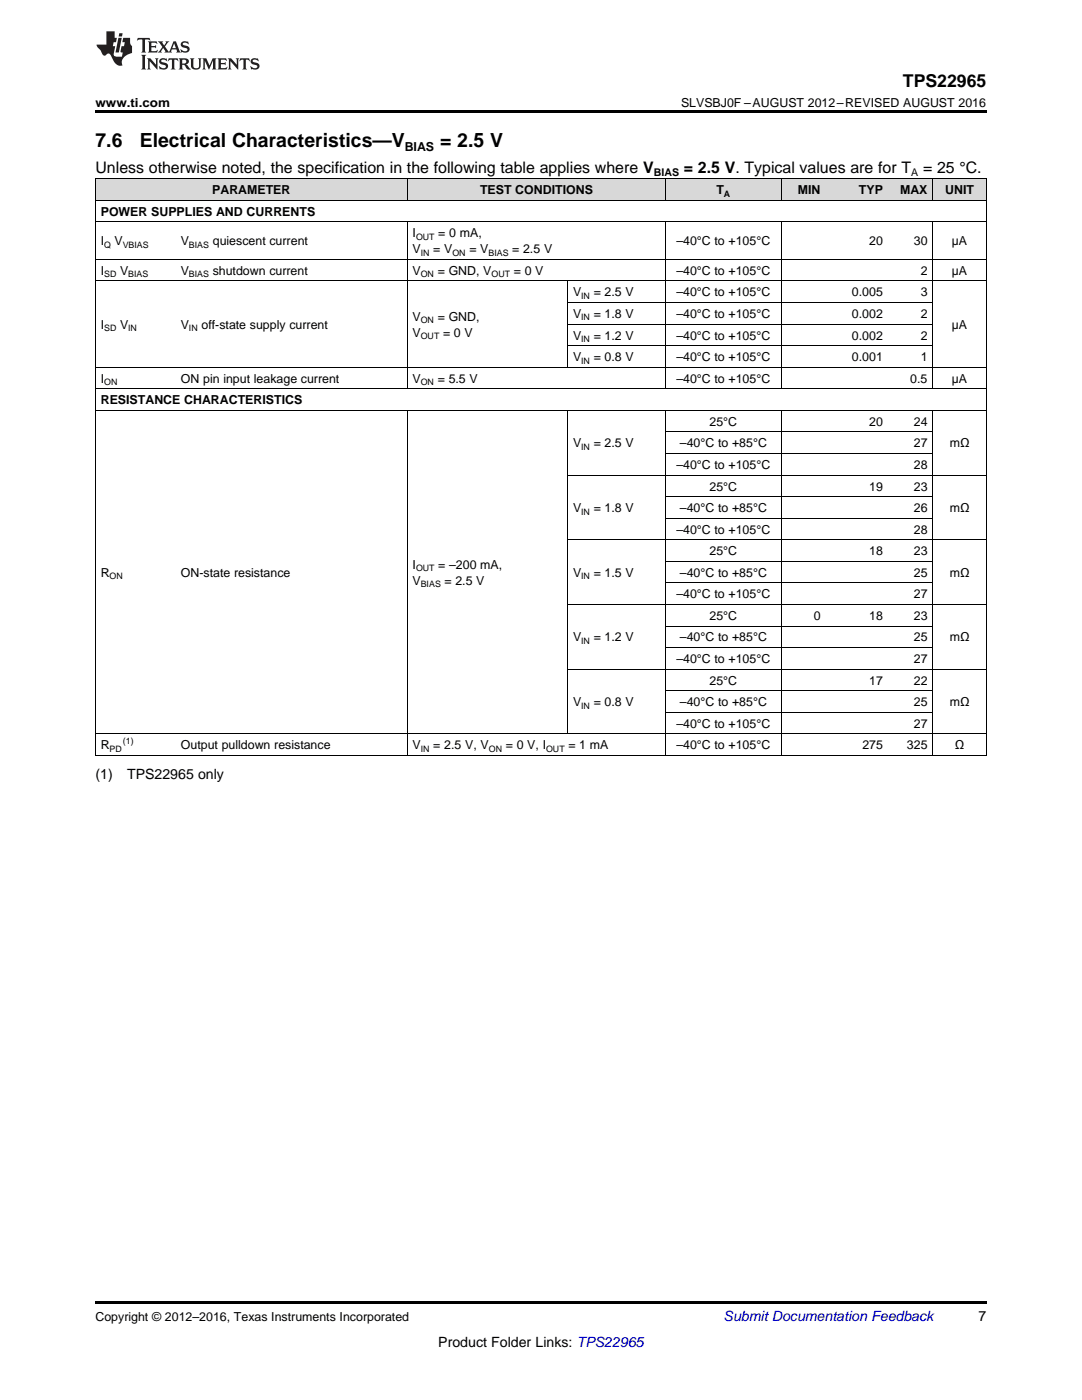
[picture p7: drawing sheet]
<svg xmlns="http://www.w3.org/2000/svg" width="216mm" height="279mm" viewBox="0 0 216 279" stroke-linecap="round" stroke-linejoin="round" font-family="sans-serif">
<defs><g id="words">
<g font-size="3.9">
<text x="19" y="29.3">7.6</text>
<text x="27.9" y="29.3">Electrical Characteristics—V</text>
<text x="87.8" y="29.3">= 2.5 V</text>
</g>
<text font-size="3.5" x="180.2" y="17.3">TPS22965</text>
<g font-size="3.2">
<text x="19" y="34.4">Unless otherwise noted, the specification in the following table applies where V</text>
<text x="136.4" y="34.4">= 2.5 V. Typical values are for T</text>
<text x="184.2" y="34.4">= 25 °C.</text>
</g>
<g font-size="2.8">
<text x="19" y="155.4">(1)</text>
<text x="25.4" y="155.4">TPS22965 only</text>
<text x="195.3" y="263.6">7</text>
<text x="87.5" y="268.9">Product Folder Links: TPS22965</text>
</g>
<text font-size="2.8" fill="#0000c8" x="144.4" y="263.6">Submit Documentation Feedback</text>
<g font-size="2.5">
<text x="19" y="21.4">www.ti.com</text>
<text x="135.9" y="21.4">SLVSBJ0F –AUGUST 2012–REVISED AUGUST 2016</text>
<text x="80.8" y="30.1">BIAS</text>
<text x="42.3" y="38.7">PARAMETER</text>
<text x="95.8" y="38.7">TEST CONDITIONS</text>
<text x="143" y="38.7">T</text>
<text x="159.2" y="38.7">MIN</text>
<text x="171.4" y="38.7">TYP</text>
<text x="179.6" y="38.7">MAX</text>
<text x="188.6" y="38.7">UNIT</text>
<text x="20.1" y="43">POWER SUPPLIES AND CURRENTS</text>
<text x="82.3" y="47.3">I</text>
<text x="87.5" y="47.3">= 0 mA,</text>
<text x="20.1" y="48.9">I</text>
<text x="22.9" y="48.9">V</text>
<text x="36.1" y="48.9">V</text>
<text x="42.5" y="48.9">quiescent current</text>
<text x="82.3" y="50.6">V</text>
<text x="86.5" y="50.6">= V</text>
<text x="93.7" y="50.6">= V</text>
<text x="102.2" y="50.6">= 2.5 V</text>
<text x="135" y="48.9">–40°C to +105°C</text>
<text x="173.4" y="48.9">20</text>
<text x="182.4" y="48.9">30</text>
<text x="189.9" y="48.9">µA</text>
<text x="20.1" y="54.9">I</text>
<text x="24" y="54.9">V</text>
<text x="36.1" y="54.9">V</text>
<text x="42.4" y="54.9">shutdown current</text>
<text x="82.3" y="54.9">V</text>
<text x="87.3" y="54.9">= GND, V</text>
<text x="102.5" y="54.9">= 0 V</text>
<text x="114.3" y="59.2">V</text>
<text x="118.5" y="59.2">= 2.5 V</text>
<text x="135" y="54.9">–40°C to +105°C</text>
<text x="135" y="59.2">–40°C to +105°C</text>
<text x="170" y="59.2">0.005</text>
<text x="183.7" y="54.9">2</text>
<text x="183.7" y="59.2">3</text>
<text x="189.9" y="54.9">µA</text>
<text x="20.1" y="65.6">I</text>
<text x="24" y="65.6">V</text>
<text x="36.1" y="65.6">V</text>
<text x="40.2" y="65.6">off-state supply current</text>
<text x="82.3" y="64">V</text>
<text x="87.3" y="64">= GND,</text>
<text x="114.3" y="63.5">V</text>
<text x="118.5" y="63.5">= 1.8 V</text>
<text x="135" y="63.5">–40°C to +105°C</text>
<text x="170" y="63.5">0.002</text>
<text x="183.7" y="63.5">2</text>
<text x="189.9" y="65.6">µA</text>
<text x="82.3" y="67.2">V</text>
<text x="88.4" y="67.2">= 0 V</text>
<text x="114.3" y="67.8">V</text>
<text x="118.5" y="67.8">= 1.2 V</text>
<text x="135" y="67.8">–40°C to +105°C</text>
<text x="170" y="67.8">0.002</text>
<text x="183.7" y="67.8">2</text>
<text x="20.1" y="76.4">I</text>
<text x="36.1" y="76.4">ON pin input leakage current</text>
<text x="82.3" y="76.4">V</text>
<text x="87.3" y="76.4">= 5.5 V</text>
<text x="114.3" y="72.1">V</text>
<text x="118.5" y="72.1">= 0.8 V</text>
<text x="135" y="72.1">–40°C to +105°C</text>
<text x="135" y="76.4">–40°C to +105°C</text>
<text x="170" y="72.1">0.001</text>
<text x="181.6" y="76.4">0.5</text>
<text x="183.7" y="72.1">1</text>
<text x="189.9" y="76.4">µA</text>
<text x="20.1" y="80.7">RESISTANCE CHARACTERISTICS</text>
<text x="114.3" y="89.3">V</text>
<text x="118.5" y="89.3">= 2.5 V</text>
<text x="135.7" y="89.3">–40°C to +85°C</text>
<text x="141.6" y="85">25°C</text>
<text x="173.4" y="85">20</text>
<text x="182.4" y="85">24</text>
<text x="182.4" y="89.3">27</text>
<text x="189.5" y="89.3">mΩ</text>
<text x="135" y="93.6">–40°C to +105°C</text>
<text x="182.4" y="93.6">28</text>
<text x="141.6" y="97.9">25°C</text>
<text x="173.4" y="97.9">19</text>
<text x="182.4" y="97.9">23</text>
<text x="114.3" y="102.2">V</text>
<text x="118.5" y="102.2">= 1.8 V</text>
<text x="135" y="106.5">–40°C to +105°C</text>
<text x="135.7" y="102.2">–40°C to +85°C</text>
<text x="182.4" y="102.2">26</text>
<text x="182.4" y="106.5">28</text>
<text x="189.5" y="102.2">mΩ</text>
<text x="82.3" y="113.5">I</text>
<text x="87.5" y="113.5">= –200 mA,</text>
<text x="141.6" y="110.8">25°C</text>
<text x="173.4" y="110.8">18</text>
<text x="182.4" y="110.8">23</text>
<text x="20.1" y="115.1">R</text>
<text x="36.1" y="115.1">ON-state resistance</text>
<text x="82.3" y="116.7">V</text>
<text x="88.7" y="116.7">= 2.5 V</text>
<text x="114.3" y="115.1">V</text>
<text x="118.5" y="115.1">= 1.5 V</text>
<text x="135" y="119.4">–40°C to +105°C</text>
<text x="135.7" y="115.1">–40°C to +85°C</text>
<text x="182.4" y="115.1">25</text>
<text x="182.4" y="119.4">27</text>
<text x="189.5" y="115.1">mΩ</text>
<text x="141.6" y="123.7">25°C</text>
<text x="162.4" y="123.7">0</text>
<text x="173.4" y="123.7">18</text>
<text x="182.4" y="123.7">23</text>
<text x="114.3" y="128">V</text>
<text x="118.5" y="128">= 1.2 V</text>
<text x="135.7" y="128">–40°C to +85°C</text>
<text x="182.4" y="128">25</text>
<text x="189.5" y="128">mΩ</text>
<text x="135" y="132.3">–40°C to +105°C</text>
<text x="141.6" y="136.6">25°C</text>
<text x="173.4" y="136.6">17</text>
<text x="182.4" y="132.3">27</text>
<text x="182.4" y="136.6">22</text>
<text x="114.3" y="140.9">V</text>
<text x="118.5" y="140.9">= 0.8 V</text>
<text x="135.7" y="140.9">–40°C to +85°C</text>
<text x="182.4" y="140.9">25</text>
<text x="189.5" y="140.9">mΩ</text>
<text x="20.1" y="149.5">R</text>
<text x="36.1" y="149.5">Output pulldown resistance</text>
<text x="82.3" y="149.5">V</text>
<text x="86.5" y="149.5">= 2.5 V, V</text>
<text x="100.9" y="149.5">= 0 V, I</text>
<text x="113.4" y="149.5">= 1 mA</text>
<text x="135" y="145.2">–40°C to +105°C</text>
<text x="135" y="149.5">–40°C to +105°C</text>
<text x="172.1" y="149.5">275</text>
<text x="181" y="149.5">325</text>
<text x="182.4" y="145.2">27</text>
<text x="190.5" y="149.5">Ω</text>
<text x="19" y="263.6">Copyright © 2012–2016, Texas Instruments Incorporated</text>
</g>
<g font-size="2.1">
<text x="130.5" y="35.1">BIAS</text>
<text x="181.8" y="35.1">A</text>
</g>
<g font-size="1.8">
<text x="144.5" y="39.2">A</text>
<text x="83" y="47.8">OUT</text>
<text x="20.8" y="49.4">Q</text>
<text x="24.5" y="49.4">VBIAS</text>
<text x="37.7" y="49.4">BIAS</text>
<text x="84" y="51">IN</text>
<text x="90.3" y="51">ON</text>
<text x="97.5" y="51">BIAS</text>
<text x="20.8" y="55.4">SD</text>
<text x="25.6" y="55.4">BIAS</text>
<text x="37.7" y="55.4">BIAS</text>
<text x="84" y="55.4">ON</text>
<text x="98.1" y="55.4">OUT</text>
<text x="116" y="59.7">IN</text>
<text x="84" y="64.5">ON</text>
<text x="116" y="64">IN</text>
<text x="20.8" y="66.1">SD</text>
<text x="25.6" y="66.1">IN</text>
<text x="37.7" y="66.1">IN</text>
<text x="84" y="67.7">OUT</text>
<text x="116" y="68.3">IN</text>
<text x="20.8" y="76.9">ON</text>
<text x="84" y="76.9">ON</text>
<text x="116" y="72.6">IN</text>
<text x="116" y="89.8">IN</text>
<text x="116" y="102.7">IN</text>
<text x="83" y="114">OUT</text>
<text x="21.9" y="115.6">ON</text>
<text x="84" y="117.2">BIAS</text>
<text x="116" y="115.6">IN</text>
<text x="116" y="128.5">IN</text>
<text x="116" y="141.4">IN</text>
<text x="24.5" y="148.6">(1)</text>
<text x="21.9" y="150">PD</text>
<text x="84" y="150">IN</text>
<text x="97.5" y="150">ON</text>
<text x="109" y="150">OUT</text>
</g>
</g></defs>
<g fill="#d8d8d8">
<path d="M19 35.7h16v4.3h-16z"/>
<path d="M35 35.7h46.3v4.3h-46.3z"/>
<path d="M81.3 35.7h32v4.3h-32z"/>
<path d="M113.3 35.7h19.5v4.3h-19.5z"/>
<path d="M132.8 35.7h23.1v4.3h-23.1z"/>
<path d="M155.9 35.7h8.9v4.3h-8.9z"/>
<path d="M164.8 35.7h12.5v4.3h-12.5z"/>
<path d="M177.3 35.7h8.9v4.3h-8.9z"/>
<path d="M186.2 35.7h10.6v4.3h-10.6z"/>
</g>
<path d="M19 22h177.8v.5h-177.8zM19 259.7h177.8v.5h-177.8z" fill="#000"/>
<g fill="none" stroke="#000" stroke-width=".2">
<path d="M19 35.6l177.8 .1v115.1M19 40h177.8M19.1 35.7v115.1M81.2 35.7v4.3M132.8 35.7v4.3M155.9 35.7v4.3M186.1 35.7v4.3M19 56.1h177.8M19 51.8h177.8M19 44.3h177.8M81.2 44.3v33.3M113.2 56.1v17.2"/>
<path d="M132.8 44.3v33.3M155.9 44.3v33.3M186.1 44.3v33.3M19 77.6h177.8M19 73.3h177.8M113.3 69h72.9M113.3 64.7h72.9M113.3 60.4h72.9M19 81.9h177.8M81.2 82v68.8M113.2 82v64.5M113.3 94.8h83.5"/>
<path d="M132.8 82v68.8M132.8 99.1h53.4M132.8 90.5h53.4M132.8 86.2h53.4M155.9 82v68.8M186.1 82v68.8M113.3 107.7h83.5M132.8 116.3h53.4M132.8 112h53.4M132.8 103.4h53.4M113.3 133.5h83.5M113.3 120.6h83.5"/>
<path d="M132.8 137.8h53.4M132.8 129.2h53.4M132.8 124.9h53.4M19 150.8h177.8M19 146.5h177.8M132.8 142.2h53.4"/>
</g>
<g fill="#231f20">
<path d="M27.5 7.6l-.1 .5 .4-.2h.6v.1v2.1l-.2 .4h1l-.3-.4v-2.1l.1-.1h.5l.5 .2-.2-.5zM29.5 8.3l.2 .3v1.5l-.2 .4h1.8l.2-.6a1.04 1.04 0 0 1-1.3 .2v-.7h.6l.3 .2v-.6l-.3 .2h-.6v-.6l.8-.1 .4 .3-.2-.5zM31.5 8.3l.9 1.1-.9 1.1h.8l-.2-.2 .5-.7 .4 .7-.2 .2h1.5l-.1-.2 .1-.4h.9l.1 .4-.2 .2h1l-.3-.3-.7-1.9h-.5l-.9 2-.8-1 .9-1h-.8l.1 .3-.3 .5-.4-.6 .2-.2zM34.7 8.6l.4 1h-.7zM36.3 8.4a.63 .63 0 0 0-.2 .7 .63 .63 0 0 0 .6 .4l.6 .2 .1 .2a.75 .75 0 0 1-.7 .4 .75 .75 0 0 1-.6-.5l.1 .7 .1-.1a1.11 1.11 0 0 0 1.5-.6 1.13 1.13 0 0 0-1.2-.8l-.1-.4a1.04 1.04 0 0 1 1.2 .2l-.2-.5-.1 .1-.5-.2zM28.2 10.9l.2 .4v2.2l-.2 .4h1l-.3-.4v-2.2l.3-.4zM29.3 11.6l.3 .4v1.5l-.3 .4h.8l-.2-.4v-1.3l1.5 1.7v-1.9l.2-.4h-.7l.2 .4v.9l-1.1-1.3zM32 11.8a.62 .62 0 0 0-.2 .7 .62 .62 0 0 0 .6 .4l.6 .1 .1 .3a.76 .76 0 0 1-.7 .3 .76 .76 0 0 1-.6-.4l.1 .7 .1-.1a1.11 1.11 0 0 0 1.5-.6 1.13 1.13 0 0 0-1.2-.8l-.1-.4a1.04 1.04 0 0 1 1.2 .2l-.2-.6-.1 .1-.5-.1zM33.7 11.6l-.2 .6a.61 .61 0 0 1 .8-.3v1.6l-.2 .4h.9l-.2-.4v-1.6a.63 .63 0 0 1 .8 .3l-.2-.6zM35.6 11.6l.3 .4v1.5l-.3 .4h1l-.2-.2v-.8l.5 .2a.76 .76 0 0 0 1.2 .7l-1-1a.58 .58 0 0 0 .6-.5 .58 .58 0 0 0-.5-.6zM36.4 11.9h.1a.45 .45 0 0 1 .5 .1 .45 .45 0 0 1 .1 .5l-.7 .2zM37.9 11.6l.2 .2a2.17 2.17 0 0 0 .3 1.9 .99 .99 0 0 0 1.6-.6v-1.1l.2-.4h-.7l.2 .2a1.92 1.92 0 0 1-.2 1.8 .6 .6 0 0 1-.9-.5v-1.1l.2-.4zM40.4 11.6l.2 .4v1.5l-.2 .4h.7l-.2-.4v-1.4l.8 1.8 .8-1.8v1.4l-.2 .4h.9l-.2-.4v-1.5l.2-.4h-.8l-.6 1.5-.6-1.5zM43.4 11.6l.2 .4v1.5l-.2 .4h1.8l.2-.6a1.04 1.04 0 0 1-1.3 .1v-.6h.5l.4 .2v-.6l-.4 .2h-.5v-.7h.8l.3 .3-.1-.6zM45.5 11.6l.2 .4v1.5l-.2 .4h.7l-.2-.4v-1.3l1.5 1.7v-1.9l.2-.4h-.7l.2 .4v.9l-1.1-1.3zM47.9 11.6l-.1 .6a.61 .61 0 0 1 .8-.3v1.6l-.3 .4h1l-.3-.4 .1-1.6a.63 .63 0 0 1 .7 .3l-.1-.6zM50.2 11.8a.62 .62 0 0 0-.2 .7 .62 .62 0 0 0 .6 .4l.6 .1 .2 .3a.76 .76 0 0 1-.8 .3 .76 .76 0 0 1-.6-.4l.1 .7 .2-.1a1.11 1.11 0 0 0 1.5-.6 1.13 1.13 0 0 0-1.3-.8l-.1-.4a1.04 1.04 0 0 1 1.2 .2l-.1-.6-.2 .1-.5-.1z"/>
<path d="M21.2 6.3v2.6h-1.9l.1 .4 .7 .9a.91 .91 0 0 0 1 .8 .56 .56 0 0 1 .5-.3 .56 .56 0 0 1 .5 .3l.4 .8a1.53 1.53 0 0 0 1.9 1.2 1.54 1.54 0 0 1 1-2.1l.9-.3v-1.4a1.52 1.52 0 0 1-.3-1.6h-1.4l-.2 .8h.5l-.2 .8h-.4l-.2 1v.2l.4 .1-.2 .8a1.93 1.93 0 0 1-1.6-.3l.3-1.8h-.5l.2-.8h.4l.2-.8h-.4v-1.3zM23.6 7.6l-.6 2.9h.7l.6-2.9zM23.8 6.6l-.1 .7h.6l.2-.7z"/>
</g>
<use href="#words"/>
</svg>
